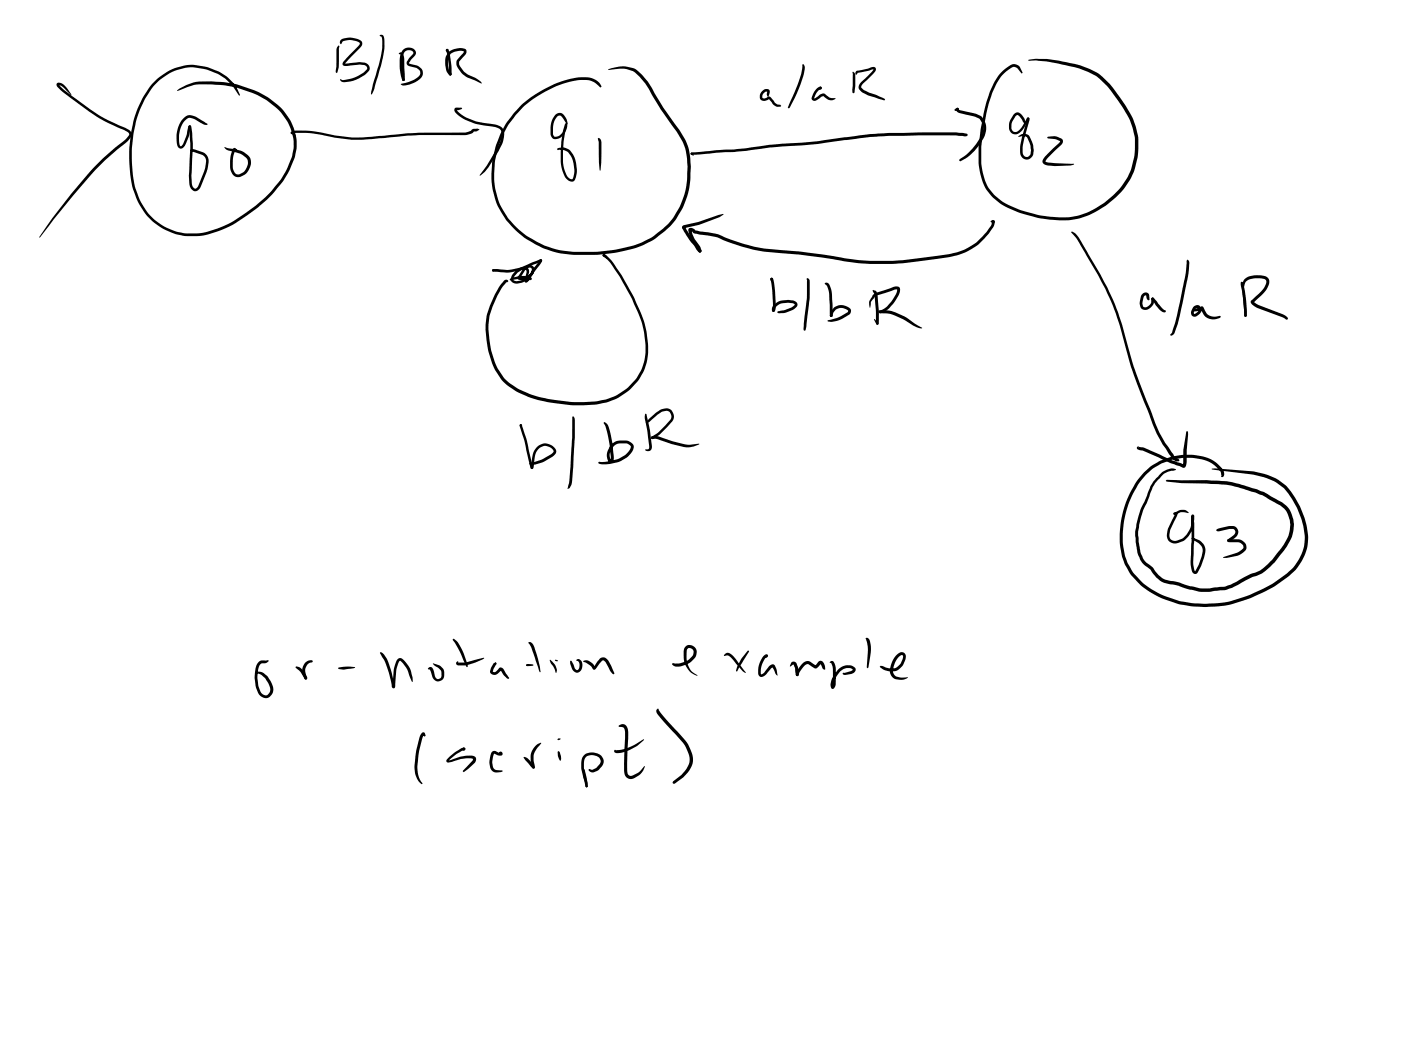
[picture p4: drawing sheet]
<svg xmlns="http://www.w3.org/2000/svg" width="108mm" height="81mm" viewBox="0 0 108 81" stroke-linecap="round" stroke-linejoin="round" font-family="sans-serif">
<g fill="#000">
<path d="M4.4 6.4a.8 .8 0 0 1 .9 .5l.2 .4-.7-.6-.3-.1 3.1 2.2 2.3 1.2 .2 .2v.2l-.3 .5-1.7 1.4-.9 1-1.6 1.8-2.5 3.2h-.1a45.2 45.2 0 0 1 4.4-5.5l2.2-2 .3-.4v-.1l-.3-.3-1.6-.7-1.1-.7-2.2-1.6-.3-.4zM14.6 9.7h.1v.1l.2 1.2-.1 3.2 .2 .3 .3-.2a4.7 4.7 0 0 0 .6-1.8l-.1-.3-.1-.2-1-.4 .2-.1 .9 .3 .2 .3 .1 .4a4.9 4.9 0 0 1-.6 1.9l-.3 .3h-.3a.66 .66 0 0 1-.3-.6l.1-3zM14.7 11.6v-.1l.1 .1-.1 .1zM14.1 9.2a.72 .72 0 0 1 1-.2l.9 .6h-.3l-.7-.4a.63 .63 0 0 0-1 .4 2.23 2.23 0 0 0-.1 1.6l.1 .1 .1-.2 .3-.7 .1-.6 .1-.1 .1 .1-.4 1.2a.37 .37 0 0 1-.1 .4 .37 .37 0 0 1-.5 0v-.1a2.31 2.31 0 0 1 .4-2.1zM17.3 11.3l.2 .1a2.27 2.27 0 0 1 1.7 .6 1.04 1.04 0 0 1-.1 1.2 1.04 1.04 0 0 1-1 .4l-.1-.1a2.16 2.16 0 0 1-.1-2 .13 .13 0 0 1 .2-.1 .13 .13 0 0 1 .1 .2h-.1a2.45 2.45 0 0 0-.2 1.4 .41 .41 0 0 0 .2 .4 .41 .41 0 0 0 .5 0 .93 .93 0 0 0 .5-1.1l-.1-.1a1.99 1.99 0 0 0-1.4-.6zM11.8 6.4a4.1 4.1 0 0 1 6.4 .3l.3 .6-.1 .1-.3-.6a3.2 3.2 0 0 0-1.6-1.2 4 4 0 0 0-5.4 2.2 10.3 10.3 0 0 0-.7 6.7 4.6 4.6 0 0 0 6.7 3 13 13 0 0 0 3.3-2.3 6.6 6.6 0 0 0 2.2-3.8 3.9 3.9 0 0 0-1.4-3.1 7 7 0 0 0-3.6-1.7l-.6-.1a4.9 4.9 0 0 0-3.3 .5h-.1a3.8 3.8 0 0 1 3-.7h.7a7.8 7.8 0 0 1 4.1 1.8 3.9 3.9 0 0 1 .8 5.3 9.4 9.4 0 0 1-2.5 2.7 9.3 9.3 0 0 1-3.8 2 4.8 4.8 0 0 1-5.8-4.1 9.6 9.6 0 0 1 1.5-7.3zM22.4 10.2l.1-.1a6.1 6.1 0 0 1 2.5 .2l2.1 .3h.8l4.4-.4h3.5l.7-.3h.3l.1 .1-1 .4h-3.6l-4.4 .4h-.8l-2.1-.4a6.3 6.3 0 0 0-2.4-.1h-.2zM22.4 10.2h.2l.2 .3-.4-.2zM26.1 3.5l.1 .1-.1 1.5-.2 .5v-.1v-1.7zM26.3 3.1v-.1a1.67 1.67 0 0 1 1.5 .1l.1 .2-.1 .3-1.2 1.3 1.1-.1h.4a.42 .42 0 0 1 .3 .7 2.54 2.54 0 0 1-2 .8 .1 .1 0 0 1-.2 0 .11 .11 0 0 1 .1-.2l.1 .1a2.9 2.9 0 0 0 1.9-.8v-.3l-.2-.1-1.2 .1a.3 .3 0 0 1-.5-.2l1.3-1.5-.2-.2-.5-.1-.6 .1a.14 .14 0 0 1-.2 .2 .11 .11 0 0 1 0-.2zM29.2 2.7h.2a.42 .42 0 0 1 .2 .5 12.9 12.9 0 0 1-.8 3.6l-.2 .5 .4-1.8a6 6 0 0 0 .4-2.6zM30.7 4.1l.1-.1a.29 .29 0 0 1 .3 .5l.1 1.6-.1 .1-.1-.1-.1-1.7v-.2z"/>
<path d="M31 3.9l.5-.2 .4 .1 .1 .4-.5 .7 .6 .2 .3 .1a.54 .54 0 0 1 0 .8 1.77 1.77 0 0 1-1.4 .6l-.1-.1 .2-.1a2.06 2.06 0 0 0 1.2-.6l.1-.3-.2-.2-.8-.3v-.3l.5-.6-.2-.2h-.3a.62 .62 0 0 0-.4 .8v.6l.2 .9a.34 .34 0 0 1-.3-.4 2.39 2.39 0 0 1 .1-1.9zM34.4 3.8l.2 .1-.1 .1-.2-.1zM34.4 3.8a.46 .46 0 0 1 .3 .6l.1 1.3-.1 .1-.1-.1v-.6zM34.6 4l.3-.2 .6-.1a.33 .33 0 0 1 .3 0 .33 .33 0 0 1 .1 .4l-.5 .6v.3l.4 .5 .9 .6 .4 .3-.4-.2a2.06 2.06 0 0 1-1.4-.9l-.1-.3v-.3l.6-.7-.5-.1-.6 .2a1.18 1.18 0 0 0-.1 1.3l.2 .3a.13 .13 0 0 1-.1 .1 .13 .13 0 0 1-.2-.1 1.53 1.53 0 0 1 .1-1.7zM34.6 5.6h.2l-.1 .2h-.1zM35.1 8.3l.5 .1-.4 .1 .2 .2a4.9 4.9 0 0 0 2.9 .9 .79 .79 0 0 1 .5 1.2l-.3 .7a5.6 5.6 0 0 1-1.5 2l.5-.7 1.1-1.9a.84 .84 0 0 0-.1-.9l-.3-.2a4.9 4.9 0 0 1-3.1-1.1l-.1-.2zM41.6 20h.1v.1l-.1 .1zM42.8 8.8l.3-.1 .3 .1 .3 .4v.4l-.6-.7a.94 .94 0 0 0-.5 1l.1 .6h.3l.4-.3 .2-.7a.77 .77 0 0 1-.2 .9 .53 .53 0 0 1-.4 .3 .53 .53 0 0 1-.6-.3 1.89 1.89 0 0 1 .4-1.6zM43.5 9.5h.2v.1a8 8 0 0 0-.3 2.9 1.37 1.37 0 0 0 .6 1.3l.1-.1a2.17 2.17 0 0 0-.3-1.9l-.3-.2-.6-.1 .2-.1h.5a1.27 1.27 0 0 1 .8 1.2l.1 .5-.1 .6-.2 .2-.2 .1a.75 .75 0 0 1-.5-.5 5.8 5.8 0 0 1-.1-3.4zM46.1 10.7h.1l.1 .2v1.6l-.1 .7zM40.2 8.1a7.6 7.6 0 0 1 5.2-2.1l.6 .2 .3 .5h-.1l-.3-.2a1.32 1.32 0 0 0-.9-.3 7.3 7.3 0 0 0-6.7 8.7 6.4 6.4 0 0 0 6.6 4.5 10.5 10.5 0 0 0 5.4-1.1l.3-.3a5.6 5.6 0 0 0 2.3-4.1l.1-1.1a4.5 4.5 0 0 0-.4-1.9l-2.4-3.6a3.6 3.6 0 0 0-1.4-1.8 3.4 3.4 0 0 0-1.9-.1v-.1a2.59 2.59 0 0 1 2 0l.1 .1a4.8 4.8 0 0 1 1.5 1.8l2.3 3.6a5.1 5.1 0 0 1 .4 2.1 6.5 6.5 0 0 1-.5 2.9l-.2 .4a5.9 5.9 0 0 1-2.3 2.4 12.1 12.1 0 0 1-7.1 .9 6.4 6.4 0 0 1-5.2-5.7 7.5 7.5 0 0 1 2.3-5.7zM46.5 19.6h.1v.1h-.1z"/>
<path d="M38.8 21.6l.2-.1 .2 .2-.4 .3a5.2 5.2 0 0 0-1.1 4.2 5.6 5.6 0 0 0 1.1 2.9l.6 .5a10.2 10.2 0 0 0 6.9 1.2 4 4 0 0 0 2.2-1l.4-.5a4.2 4.2 0 0 0 .7-3.7l-.1-.7a17 17 0 0 0-2.3-4.3l-.3-.4-.4-.5v-.1h.1l.2 .2 .6 .7a17.6 17.6 0 0 1 2.3 4.4 5.2 5.2 0 0 1-.2 3.9l-.3 .5-.6 .7a4.7 4.7 0 0 1-2.9 1.2 10.3 10.3 0 0 1-6.5-1.4l-.6-.6a5.9 5.9 0 0 1-1.1-3.1 5.4 5.4 0 0 1 1.2-4.3zM46.4 19.6h.1l.2 .1 .1 .3-.3-.2zM53.2 11.8h.1l.1 .1h-.1zM53.2 11.8l4.3-.4 1.8-.2 3.7-.3 4.1-.6 5.8-.1 1.6 .1a.21 .21 0 0 1-.1 .2 .21 .21 0 0 1-.2 0l-3.4-.1-3.1 .1-4.7 .6-3.7 .3-2.7 .3-3 .2h-.3zM53.2 11.8l.2 .1v.1l-.2-.1zM52.6 17.4l3.1-.9-.3 .2-1.5 .6-1.1 .3v-.1l1.2 1.8a.22 .22 0 0 1-.2 .1 .22 .22 0 0 1-.2-.2l-.9-1.4-.1-.2zM53.9 19.2l.1 .1v.2l-.2-.1zM58.7 7l.3-.1h.3v.2l-.1 .3v.1l-.1-.2v-.2h-.1l-.2 .2-.1 .2 .2 .1 .4-.1 .4 .4 .4 .2 .1 .1h-.4l-.5-.6-.4 .2-.3-.1-.1-.3zM61.8 5l.1-.1 .1 .1a2.18 2.18 0 0 1-.3 1.5l-.5 1.1-.4 .8-.1-.2a8.3 8.3 0 0 0 1.1-3.1zM63.2 6.7h.1v.1l-.2 .1-.1-.1zM62.9 6.8l.3-.1 .1 .1-.3 .3-.3 .5 .8-.4 .4 .3 .5 .1-.2 .1h-.3l-.5-.3-.7 .4a.21 .21 0 0 1-.1-.3zM65.7 5.6h.1l.1 .2v.9l-.1 .4v.1l-.1-.3z"/>
<path d="M66 5.5l1.1-.3a.23 .23 0 0 1 .3 0 .23 .23 0 0 1 0 .3l-.9 1-.1 .2 .5 .4 1.3 .5-.1 .1-1.3-.4-.4-.2-.2-.3 .1-.4 1-1.1-1.2 .3a.12 .12 0 0 1-.1 .2 .12 .12 0 0 1-.1-.1 .12 .12 0 0 1 0-.2zM73.6 8.4l.2-.1 .1 .1-.3 .2-.1-.1zM73.7 8.3h.1l.2 .2 1.2 .3a1.24 1.24 0 0 1 .6 1.9 3 3 0 0 1-1.9 1.7v-.1a5.1 5.1 0 0 0 1.8-1.9v-.4a1.01 1.01 0 0 0-.2-.8l-.4-.2-1.2-.3-.2-.2zM53.1 17.6h.2l.3 .2h.5a6.1 6.1 0 0 1 2.5 .7l2.3 .6 2.6 .3 2.9 .4a21.9 21.9 0 0 0 8.3-.2 4.7 4.7 0 0 0 2.6-1l.7-.7 .4-.5v-.3l.1 .1-.2-.1 .2-.1 .2 .1a1.83 1.83 0 0 1-.7 1.1l-.6 .6a5.7 5.7 0 0 1-3.3 1.2 20.4 20.4 0 0 1-7.9 0l-2.7-.4-2.7-.2-2.6-.7a7.2 7.2 0 0 0-2.5-.7l-.5-.2 .1-.1 .2 .7 .5 .6 .1 .3-.2 .2-.6-1-.2-.6zM77.2 5.5l.6-.4a.57 .57 0 0 1 .8 .1l.2 .4-.1 .1-.3-.5h-.3a3.4 3.4 0 0 0-1.7 2.2l-.4 1.4-.4 2.2a5.8 5.8 0 0 0 .5 3.4 4.8 4.8 0 0 0 3.2 2 6.2 6.2 0 0 0 5.1-.3 5.5 5.5 0 0 0 3-5.3 5.5 5.5 0 0 0-1-2.7 8.5 8.5 0 0 0-2-2.3 11.9 11.9 0 0 0-5.1-1.1l-.1-.1h.1a10.3 10.3 0 0 1 5.4 1.1 12.1 12.1 0 0 1 2.3 2.9 5.3 5.3 0 0 1-.5 6.1 6.3 6.3 0 0 1-6.6 2.1 6.1 6.1 0 0 1-3.6-1.8 5.2 5.2 0 0 1-.9-4 16.6 16.6 0 0 1 .8-3.7 4.7 4.7 0 0 1 1-1.8zM78.1 8.8l.3-.1 .3 .1a.54 .54 0 0 1 .2 .7l-.4-.6h-.1h-.1l-.4 .7v.3l.2 .3a.71 .71 0 0 0 .8-.7l.2-.4h.2l-.3 .6a.79 .79 0 0 1-1 .6 .83 .83 0 0 1-.1-1.1zM79.2 9.1h.1v.1l-.4 1.5-.1 1 .1 .3 .3 .1 .2-.2v-.7l-.3-.6-.3-.1h-.3l.2-.1a.5 .5 0 0 1 .6 .1l.3 .6 .1 .5a.54 .54 0 0 1-.5 .7 .54 .54 0 0 1-.6-.6l.1-1.1zM80.7 10.6l.5-.1 .5 .1a.32 .32 0 0 1 .2 .3 .32 .32 0 0 1-.2 .3l-1.1 1.2 .2 .1 2 .2-.3 .1h-1.7a.39 .39 0 0 1-.5-.3 .39 .39 0 0 1 .3-.5l1.1-1.1zM82.6 17.8l.3 .2 .2 .3 1.9 3.2a20.7 20.7 0 0 1 2 5.7l.8 2.3 1.5 3.8 .5 .8 .7 1.1 .2 .1a.1 .1 0 0 1 .1 .1 .1 .1 0 0 1-.1 .1h-.1l-.3-.1-.7-1.2-.5-.8-.5-1.3a40.7 40.7 0 0 1-2.4-7.2 17.4 17.4 0 0 0-1.5-3.5l-1.7-2.9-.5-.6zM37.9 20.8l.4-.1a4.2 4.2 0 0 0 2.9-.6l.5-.1 .1 .1-.6 .2a4.4 4.4 0 0 1-3.3 .6zM37.9 20.8h.2l-.1 .1zM40.1 32.7l.1 .1h-.1z"/>
<path d="M40.1 32.7h.1v.1h-.2zM40.1 32.7h.1l.4 1.1 .5 2.2-.1-.1 .1 .1-.1 .1-.1-.1zM39.3 21.5l.7-.2h.4l.5 .1 .1 .1-.1 .1-.1-.1v.1l-.7-.1-.8 .1zM41.4 34.4a.83 .83 0 0 1 .9-.2 .83 .83 0 0 1 .5 .7l-.1 .2a3.1 3.1 0 0 1-1.7 .7l-.2-.1 .9-.3 .9-.5v-.2l-.2-.2a.81 .81 0 0 0-1.2 .7l-.1 .8-.1 .1-.1-.1 .1-.9zM39.7 20.9l.5-.3h.5l.1 .4-.2 .7-.1-.1 .5-.8 .6-.8h.1v.3l-1 1.3a.18 .18 0 0 1-.3 .2 .18 .18 0 0 1 0-.3l.2-.6-.4-.1-.3 .2-.3 .4v.2l.2 .1a1.56 1.56 0 0 0 1.1-.7l.1-.3-.2-.1-.1 .1-.7 .8v-.1h.9l.1 .1-.1 .1-.9-.1-.1-.1 .4-.7a.47 .47 0 0 1 .4-.3 .47 .47 0 0 1 .5 .3v.1a1.48 1.48 0 0 1-1.1 1h-.4l-.3-.2v-.3zM44.2 32.1a.62 .62 0 0 1 .1 .6l-.1 3.3-.1 1.2-.2 .3a.1 .1 0 0 1 0 .2 .1 .1 0 0 1-.1-.1l.2-1.6zM46.6 32.5l.2 .2 .2 .4 .3 2.1a.29 .29 0 0 1 0 .3 .29 .29 0 0 1-.4 .1 1.15 1.15 0 0 1 1.1-1.7l.5 .1a.48 .48 0 0 1 .2 .8l-.1 .2a2.59 2.59 0 0 1-2.2 .8l-.3-.1 .1-.1 .7-.1 .8-.2 .6-.3 .3-.6-.3-.2h-.5h-.3l-.3 .2a.82 .82 0 0 0-.1 1l-.1 .1-.1-1.4-.2-.9-.2-.6zM49.8 32.5l1.1-.9a.72 .72 0 0 1 .8 0l.1 .1a.63 .63 0 0 1-.1 .9 4.2 4.2 0 0 1-1.4 1.2l-.1-.1v-.1a3.9 3.9 0 0 0 1.4-1.2l.1-.2v-.3l-.1-.2h-.2h-.4l-1 .9h-.2zM49.8 31.9l.3 1.3 .1 1.2v.3l-.2 .1-.3-.1 .3-.1v-.1l-.3-2.3zM50.2 33.7h.2l-.1 .1h-.1zM50.2 33.6h.4l2.3 .7 1-.1-.9 .3a5.8 5.8 0 0 1-2.3-.6l-.5-.1zM59.4 21.5l.1-.1 .1 .1-.1 .2z"/>
<path d="M59.7 23.5l.4-.3 .7-.1 .4 .1 .2 .3v.2l-.4 .2-.5 .2h-.5l-.1-.1h.1l1-.3 .2-.2-.1-.1-.4-.1-.5 .1-.5 .3v.3a.22 .22 0 0 1-.2-.1 .22 .22 0 0 1 0-.3zM59.4 21.4h.2v.4l.2 1.9a.24 .24 0 0 1-.3 .3l.1-.2-.1 .1v-1.4zM62.2 21.4l.2 .2v1.3l-.3 2.3-.1 .3-.1-.2 .3-2.3-.1-1.5zM63.5 21.9l.2-.1a.91 .91 0 0 1 .4 1v1.5l-.1 .1-.1-.1a5.2 5.2 0 0 0-.2-2.2zM64.3 23.7l.1-.1a.84 .84 0 0 1 1.2 .4l-.2 .2a2.16 2.16 0 0 1-1.6 .6v-.1l.8-.2 .7-.5-.2-.2-.4-.1-.3 .2-.4 .5-.1-.1 .1-.2zM67.3 22.7l1.6-.6a.33 .33 0 0 1 .5 .1 .33 .33 0 0 1-.1 .4l-.2 .4a2.1 2.1 0 0 1-1.3 1.1h-.1v-.2l.5-.2 .4-.4 .4-.7 .1-.3-1.7 .6-.3 .4-.1 .4a.84 .84 0 0 1 .2-.9zM67.2 22.4h.2a.52 .52 0 0 1 .2 .6l.1 1.7v.3h-.1l-.1-.1-.1-2.1zM67.4 24.6l.3 .3v.1h-.2zM67.7 23.9a2.23 2.23 0 0 1 1.3 .2l.9 .4 1.1 .8-.4-.1-1.7-.9-.4-.1-.7-.1zM87.6 34.4h.1v.1v-.1l.5 .1 3 1.3h-.1l.1-.4a4.5 4.5 0 0 1 .3-2.2v.3l-.1 2a.34 .34 0 0 1-.3 .5l-3.1-1.3a.29 .29 0 0 1-.4-.3zM88 22.7l.2-.2 .2 .1 .2 .4a.13 .13 0 0 1-.2 .1 .13 .13 0 0 1-.1-.2v-.1l-.2 .1-.1 .4 .1 .3 .2 .1 .2-.2 .2-.2v-.3l.1-.1 .1 .1v.4l-.2 .3a.48 .48 0 0 1-.6 .1 .48 .48 0 0 1-.3-.5zM88.8 22.9l.1 .1v.1h-.2z"/>
<path d="M88.7 23h.2l.9 .9a.13 .13 0 0 1-.1 .2 .13 .13 0 0 1-.2-.1l-.8-.9zM90.4 39.5h.2l.1 .1-.2 .1zM89.4 36.5l.6-.3 .3-.1 .3 .1-.9 .3-.9 1-.7 1.9-.3 1-.1 .8 .2 1.5 .3 .5 .6 .5 .5 .6 .3 .3 2.8 .7h.8l1.2-.1 2-1 .7-.2 .9-.9 .9-1.1 .4-.7 .1-.5v-.7l-.2-.6-.5-.5-1.6-.9a11.2 11.2 0 0 0-3.3-.8l-2.8-.1-1.2-.2h.1h3.4a10.9 10.9 0 0 1 3.9 .8l1.9 1.1a2.1 2.1 0 0 1 .6 1.4v.6l-.2 .6-.4 .7-.9 1.2-.9 .8-.8 .3-1.5 .8-.7 .2-1.8 .1-2.8-.7-.6-.4-.4-.6-.5-.4-.3-.3-.3-.6-.1-1.3 .1-.9 .3-1.2 .8-1.8zM90.6 39.5h.1v.1h-.1zM90.6 39.5h.1v.1l-.5 1.2-.1 .5 .1 .3a.52 .52 0 0 0 .6 0l.2-.1a1.58 1.58 0 0 0 .8-1.2v-.5h.1h.1l-.1 3.6 .2 .6 .5-1.1 .1-.6-.3-.4-.6-.4 .1-.1 .6 .3 .3 .3 .1 .4-.4 1.3-.3 .5h-.2a.96 .96 0 0 1-.3-.9l.1-3.5a.13 .13 0 0 1 .1-.2 .13 .13 0 0 1 .1 .2v.4a1.78 1.78 0 0 1-1.2 1.6 .63 .63 0 0 1-.7-.1 .63 .63 0 0 1-.2-.6l.1-.4zM90.4 39.5l.7-.2h.3l.2 .2h-.6l-.5 .2zM91.5 20l.1 .2a25.9 25.9 0 0 1-.9 4.8l-.3 .8a.1 .1 0 0 1-.2 0 .11 .11 0 0 1 .1-.2 21.7 21.7 0 0 0 .9-3.9l.2-1.6zM92 23.6l.3-.1 .2 .2-.2 .3h-.3v-.1l.3-.2-.2 .1-.1 .4 .3-.2 .1-.2a.18 .18 0 0 1 .3-.2l.3 .5a1.02 1.02 0 0 0 1 .3h.1a.81 .81 0 0 1-1 .1l-.4-.2-.2-.5h.2l-.2 .3-.3 .3-.3-.1-.1-.3zM88.2 36.4a4.7 4.7 0 0 1 5.4-.8l.4 .3a.68 .68 0 0 1 .3 .8l-.1 .1-.1-.1v-.1l-.1-.3a2.39 2.39 0 0 0-1.7-1 4.6 4.6 0 0 0-5.2 3.2 6.6 6.6 0 0 0-.2 4.9l.4 .7 .7 .8a7.5 7.5 0 0 0 4.9 1.6 10.2 10.2 0 0 0 6.9-3 3.5 3.5 0 0 0 .5-3.5 4.8 4.8 0 0 0-2.1-2.9l-1.6-.5-3.2-.5h.2l3 .2a4.2 4.2 0 0 1 3.6 2.7l.4 1a3.9 3.9 0 0 1-2 4.9 9.7 9.7 0 0 1-7.1 1.8 6.8 6.8 0 0 1-4.4-2.4 4.1 4.1 0 0 1-.7-1.6 7.4 7.4 0 0 1 1.8-6.3zM95.6 21.8l.1-.1 .1 .1-.1 .1zM95.6 21.7l.2 .1 .1 .6 .2 1.6a.24 .24 0 0 1-.2 .4zM95.9 21.5l.1-.1a1.77 1.77 0 0 1 1.7 0 .95 .95 0 0 1-.4 1.2l-.7 .7v-.1l.4 .3 1.9 .7 .3 .3v.1l-2.3-.9-.4-.2a.21 .21 0 0 1-.1-.2 .21 .21 0 0 1 .1-.2l.4-.3a1.26 1.26 0 0 0 .7-1.2l-.6-.2-.8 .1a.7 .7 0 0 0-.4 .8l.1 1 .2 1-.1 .1-.1-.1-.2-2.1 .1-.5z"/>
<path d="M19.9 51l.2-.1h.6l-.2 .2h-.3l-.2 .1a2.07 2.07 0 0 0-.1 1.3v.4l.3 .6 .4 .1 .2-.4a1.58 1.58 0 0 0-.6-1.1l-.4-.2v-.1h.1a1.39 1.39 0 0 1 1.2 1.3 .61 .61 0 0 1-.5 .7 .61 .61 0 0 1-.7-.5 3.1 3.1 0 0 1-.2-1.8zM22.8 51.4v-.1l.3 .1 .2 .2 .3 .5v.2h-.1l-.3-.5zM23.5 51.1l.3-.2a.17 .17 0 0 1 .2 0 .17 .17 0 0 1 .1 .1l-.4 .2-.2 .3v.2l.2 .6a.16 .16 0 0 1-.2 0 .16 .16 0 0 1-.1-.2l-.1-.5zM23.5 52.1l.2 .2-.1 .1-.1-.1zM26.1 51.4h.7h.6l-.9 .2h-.4zM29.3 50.3a.43 .43 0 0 1 .5 .4l.4 1.2 .2 .9v.1h-.1v-1.3a1.2 1.2 0 0 1 .4-.8l.2-.1 .1 .1a2.12 2.12 0 0 1 .8 1.7h-.1a2.97 2.97 0 0 0-.8-1.6l-.2 .1-.2 .6v1.2a.18 .18 0 0 1-.3 .2 .16 .16 0 0 1 0-.3 5.7 5.7 0 0 0-.9-2.4zM32.5 56.5h.2l.1 .2-.1 .1-.2-.2h.2l-.1 .2a6.2 6.2 0 0 0-.3 3.1l.3 .5a.42 .42 0 0 1-.5-.4 5.3 5.3 0 0 1 .2-3.1zM33 51.5l.2-.1 .1 .1 .2 .7 .3 .1 .2-.1v-.5l-.6-.6 .5 .2 .3 .4-.1 .6-.3 .2-.3-.1-.2-.2-.2-.6h-.1zM34.9 49.2l.4 .3 .4 .7 .3 1v.2l-.6-1.2-.5-.9zM35.2 51l.1-.1v.2l.5-.1 1.5-.3-.7 .4-.7 .2h-.7v-.1zM35.5 57.7l.2-.1 .2 .1-.2 .1zM34.6 58.3l.9-.6 .3-.1a.23 .23 0 0 1-.3 .3l-1 .7 1-.3 .8-.1 .4 .2-.1 .4-.9 .7v-.1l.7-.9h-.9l-.9 .3a.15 .15 0 0 1-.2-.1 .15 .15 0 0 1 0-.2z"/>
<path d="M35.7 57.6l.1 .1v.1h-.2zM38.1 51.1l.1-.1 .1 .1-.3 .7h.2l.3-.3h.2l.5 .7-.1 .1-.2-.2-.3-.4v-.1l-.3 .4h-.3a.25 .25 0 0 1-.2-.3zM37.9 57.9h.3l.4 .1-.1 .1-.1-.1 .2-.1a.19 .19 0 0 1 .1 .3 .19 .19 0 0 1-.3 0l-.4-.1-.1 .6 .1 .4 .2 .2 .5 .1-.5 .1-.4-.2-.1-.5 .1-.6zM40.3 58.4a.91 .91 0 0 1 .8 .6l.1 .1a.2 .2 0 0 1-.2 .1 .2 .2 0 0 1-.1-.2zM40.6 51.2h.5l-.5 .1zM40.6 51.2l.1 .1h-.1h-.1zM40.7 49.5h.2l.3 .3 .4 1.5v.5l-.7-1.9zM41.2 57.5l.4-.3h.1v.1a1.36 1.36 0 0 0-.6 1.3l.1 .3a.23 .23 0 0 1-.1 .3l-.1-.1a1.61 1.61 0 0 1 0-1.3zM42.4 50.9l.2 .1a.87 .87 0 0 1 .3 .8h-.1zM43 57.9h.1l.1 .4v.3l-.2-.3zM43.9 51l.1-.1 .3 .6 .2 .1 .1-.1 .1-.3-.2-.3h-.1l.1-.1h.2a.59 .59 0 0 1 .1 .8l-.2 .2h-.3a.95 .95 0 0 1-.4-.8zM44.9 51a.7 .7 0 0 1 1 .5l-.2-.1 .6-.7a.44 .44 0 0 1 .6 .2l.4 1v.1l-.2-.2-.6-.9h-.1l-.6 .7-.3-.3z"/>
<path d="M44.9 59.3l.1-.1v.1l.2 1.2a.1 .1 0 0 1-.1 .1 .1 .1 0 0 1 0-.1zM47.3 57.8h.2a2.87 2.87 0 0 0 1.5-.5l.6-.3-.5 .5a2 2 0 0 1-1.7 .5zM47.7 55.9l.3-.1h.2l.2 .5-.1 2.5 .1 .9 .2 .1 .5-.2 .6-.6a.7 .7 0 0 1-.5 .7l-.3 .2a.54 .54 0 0 1-.6 0 .54 .54 0 0 1-.2-.5l.1-3.1-.1-.2-.4-.1zM50.6 54.7l.1-.1h.1l.4 .7 1.6 1.7a2.52 2.52 0 0 1 .6 1.7l-.2 .5a3.1 3.1 0 0 1-1.2 1.2h-.1v-.2a2.8 2.8 0 0 0 1.1-1.2 1.17 1.17 0 0 0 0-1l-.4-.8-1.9-2.1zM52.8 49.8l.2-.1a.61 .61 0 0 1 .7 .4 .61 .61 0 0 1-.3 .7 1.41 1.41 0 0 1-1.6 .4v-.1h.5a1.49 1.49 0 0 0 1.1-.6v-.3l-.1-.2-.2-.1-.2 .2a2.05 2.05 0 0 0 .3 1.5l.5 .4v.1a1.52 1.52 0 0 1-1-1.4v-.6zM55.9 50.4a.42 .42 0 0 1 .6 .2l1 1.2-.3-.1-1-1.1-.1-.1h-.3zM57.6 50.1l.1 .1-.9 1.5v-.3l.3-.5zM58.8 50.5a.16 .16 0 0 1 .3-.1 .16 .16 0 0 1 0 .2l-.1 .1v-.2l.1 .1-.1 .1a1.37 1.37 0 0 0-.3 1.3l.2-.2 .2-.3a.35 .35 0 0 1 .3-.3 .35 .35 0 0 1 .3 .1l.2 .7-.1-.1-.3-.5-.4 .5a.33 .33 0 0 1-.3 .3 .33 .33 0 0 1-.4-.2v-.1a1.87 1.87 0 0 1 .4-1.4zM61 51h.2l.2 .1 .1 .4v.6a.27 .27 0 0 1-.2-.4l-.1-.5-.3 .2zM61.8 51.1l.2-.1a.43 .43 0 0 1 .5 .1l.4 .2h-.1l.4-.4a.37 .37 0 0 1 .4 .4v.3l-.2-.1-.2-.3-.3 .3-.6-.3h-.2l-.4 .4-.2 .5h-.1v-.4zM63.9 51l.1-.1a.29 .29 0 0 1 .4 .4v1.4a.22 .22 0 0 1-.1 .3 .22 .22 0 0 1-.3 0 1.44 1.44 0 0 1 1.7-1.7 .31 .31 0 0 1 .2 .4 .31 .31 0 0 1-.3 .2l-.5 .1-.2-.1 .8-.3a.88 .88 0 0 0-1.3 .5l-.1 .4-.1 .4h-.1l.1-.2v-1.2l-.1-.4zM66.7 49.2a.27 .27 0 0 1 .3 0 .27 .27 0 0 1 .1 .3v.8l-.3 1.2v-.1l.1-1.5z"/>
<path d="M67.8 51.4l.2-.1 .6 .2h.4l.4-.4 .2-.4-.1-.2h-.1l-.3 .3-.3 .7a.51 .51 0 0 0 .3 .6l.3 .1h.5a1.11 1.11 0 0 1-.9 .1 .7 .7 0 0 1-.4-.8l.1-.5a.86 .86 0 0 1 .9-.7l.2 .1v.3a1.14 1.14 0 0 1-.8 1 1.14 1.14 0 0 1-1.2-.3zM93.8 40.8l.9-.3 .4 .1 .2 .2a.64 .64 0 0 1-.4 .8l-.2 .2-.1-.1 .5-.6 .1-.1-.1-.2h-.4l-.7 .1a.14 .14 0 0 1-.2 0 .14 .14 0 0 1 0-.1zM94.6 41.6h.8h.3a.53 .53 0 0 1 .2 .8l-.6 .4-1.1 .2 1.2-.4 .4-.4v-.2l-.2-.2h-.9zM45 58.2l.4-.2h.4a.67 .67 0 0 1 .6 .4 .67 .67 0 0 1-.1 .7l-.2 .3-.3 .1a.27 .27 0 0 1-.4-.2h.3l.5-.4a.41 .41 0 0 0 0-.4 .41 .41 0 0 0-.3-.3h-.6l-.3 .3v.7l.2 1.1a.24 .24 0 0 1 0 .4l-.4-1.3a1.38 1.38 0 0 1 .2-1.2z"/>
<circle cx="14.6" cy="9.8" r=".1"/>
<circle cx="22.5" cy="10.2" r=".09"/>
<circle cx="31.1" cy="6.1" r=".1"/>
<circle cx="34.4" cy="3.9" r=".1"/>
<circle cx="59.5" cy="21.5" r=".11"/>
<circle cx="64" cy="24.3" r=".1"/>
<circle cx="96" cy="24.3" r=".09"/>
<circle cx="61.4" cy="52" r=".11"/>
<circle cx="94.7" cy="41.7" r=".11"/>
<circle cx="45.2" cy="60.6" r=".08"/>
</g>
<g fill="#000">
<path d="M42.8 50.8l.1 .1h-.1z" fill-rule="evenodd"/>
<path d="M42.8 50.9h.2z" fill-rule="evenodd"/>
<path d="M43 56.9l.1 .1h-.1z" fill-rule="evenodd"/>
<path d="M42.9 57l.1-.1 .1 .1h-.1z" fill-rule="evenodd"/>
<path d="M43 56.9h.2l-.1 .1z" fill-rule="evenodd"/>
</g>
</svg>
